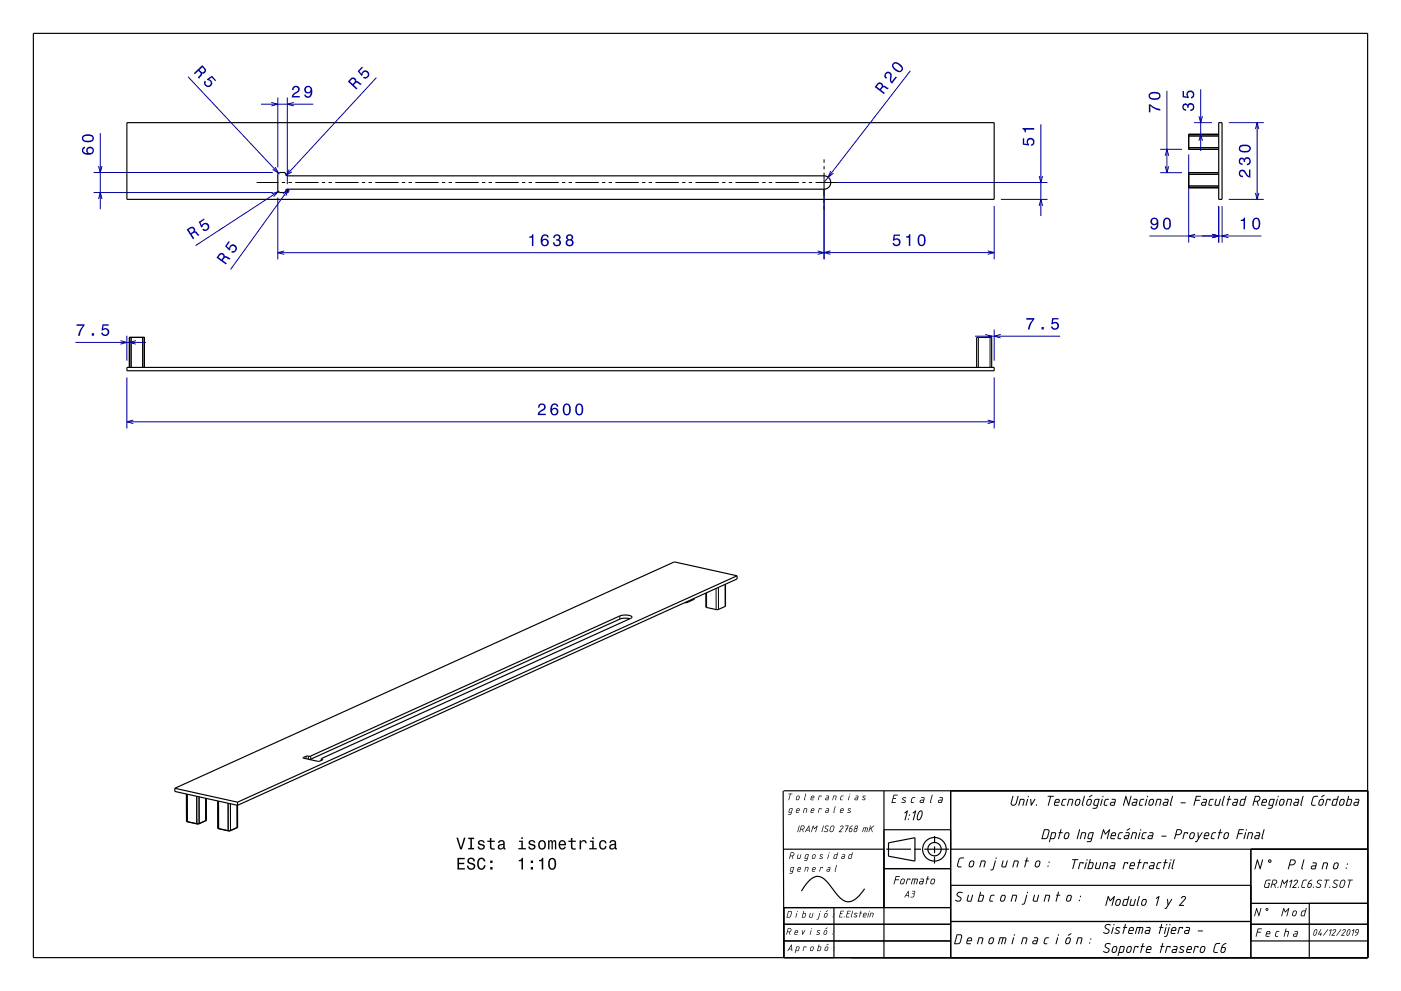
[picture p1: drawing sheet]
<svg xmlns="http://www.w3.org/2000/svg" width="420mm" height="297mm" viewBox="0 0 420 297" stroke-linecap="round" stroke-linejoin="round" font-family="sans-serif">
<g fill="none" stroke="#000" stroke-width=".35">
<path d="M10 10h400v277h-400zM38 36.8h260v23h-260zM365.4 36.8h1v23h-1zM83.4 51.9l.4-.2h1.4l.9 1h160.9a2 2 0 0 1 2 2 2 2 0 0 1-2 2h-160.9l-.4 .2-.3 .7-1.6 .1-.5-.5zM365.4 40.3h-9v4.5h9M365.4 51.8h-9v4.5h9M38 110.1h260v1h-260zM38.8 110.1v-9h4.5v9M292.8 110.1v-9h4.5v9M208.1 179.3l-.1 .3-2 1h-.7M217.5 175.1v6.5l-2.1 1.1h-.7l-3.1-.7v-4.3M221 172.6l-18.8-4.2-149.8 67.8"/>
<path d="M221 172.6v.9l-149.8 67.9M221 172.6l-149.8 67.8M188.8 185.4l-1.6-.1-1.4 .2-93.1 42.1M52.4 236.2v1l18.8 4.2M52.4 236.2l18.8 4.2M55.9 238v8.1l.2 .2 3.3 .6 2.4-1v-6.6M90.9 227.1l1-.5h1.2l93.2-42.2a2.83 2.83 0 0 1 3.1 .6l-93 42.3 .3 .4-.8 .4h-.7zM96.3 227.4v.5M234.8 237.1l.2 49.9v-15h50M234.9 237h175.1M265 237v50M285 237v50"/>
<path d="M65.3 240v8.2l.2 .1 3.3 .7 2.4-1v-6.6M71.2 240.4v1M235 254.5h30M265 248.7h20M265.7 254.5h7.4M274.1 254.5h2M274.3 258.1l-7.9-1.5v-4l7.9-1.5v7M277.1 254.5h7.4M280.2 256.7l-.1 2.1M280.2 253.7v2M280.2 250.6v2.1M285 254.5h125"/>
<path d="M375 254.5v32.5M235 277h50M250 272v15M259.2 266.4a7.1 7.1 0 0 1-4.9 3.9 5 5 0 0 1-3.8-2.8l-.7-.8a9.5 9.5 0 0 0-4-4 4 4 0 0 0-4 2.1l-1.5 2.2M265 260.3h20M285 276.2h90M285 265.3h90M375 277h35M375 270.7h35M392.5 270.7v16.3M235 282h50M375 282h35"/>
<circle cx="280.1" cy="254.5" r="3.5"/>
<circle cx="280.2" cy="254.5" r="2"/>
</g>
<g fill="none" stroke="#0000a0" stroke-width=".3">
<path d="M83.3 29.2v21M86.1 29.2v26M358 36.8h5.4M368.4 36.8h10.5M28.1 57.7h53.7M28.1 51.7h53.7M83.3 59.2v18.5M86.1 56.7a.5 .5 0 0 1 .5 .5 .5 .5 0 0 1-.4 .5 .5 .5 0 0 1-.6-.5M247 56.7v21M249 54.7h65M300 59.8h14M347.8 51.8h6.6"/>
<path d="M347.8 44.8h6.6M356.4 46.3v26.4M368.4 59.8h10.5M298 61.8v15.9M365.4 61.8v10.9M366.4 61.8v10.9M298 98.8v9.3M38 100.6v7.5M38 113.1v15.3M298 113.1v15.3"/>
</g>
<g fill="none" stroke="#000" stroke-width=".3">
<path d="M76.9 54.7h6.6M84.5 54.7h1M86.5 54.7h1M88.5 54.7h7M96.5 54.7h1M98.5 54.7h1M100.5 54.7h7M108.5 54.7h1M110.5 54.7h1M112.5 54.7h7M120.5 54.7h1M122.5 54.7h1"/>
<path d="M124.5 54.7h7M132.5 54.7h1M134.5 54.7h1M136.5 54.7h7M144.5 54.7h1M146.5 54.7h1M148.5 54.7h7M156.5 54.7h1M158.5 54.7h1M160.5 54.7h7M168.5 54.7h1M170.5 54.7h1"/>
<path d="M172.5 54.7h7M180.5 54.7h1M182.5 54.7h1M184.5 54.7h7M192.5 54.7h1M194.5 54.7h1M196.5 54.7h7M204.5 54.7h1M206.5 54.7h1M208.5 54.7h7M216.5 54.7h1M218.5 54.7h1"/>
<path d="M220.5 54.7h7M228.5 54.7h1M230.5 54.7h1M232.5 54.7h7M240.5 54.7h1M242.5 54.7h1M244.5 54.7h6.6M247 47.8v1M247 49.8v1M247 51.8v7M247 59.8v1M356.4 40.8h9"/>
<path d="M356.4 44.3h9M356.4 52.3h9M356.4 55.8h9M247 61.8v1M39.3 101.1v9M42.8 101.1v9M293.3 101.1v9M296.8 101.1v9M208 179.4v.3M211.8 177.7v4.4M214.7 176.4v6.3M215.4 176v6.7"/>
<path d="M217.4 175.1v6.6M185.8 184.6v.9M206 180.3v.3M56.1 238v8.3M59 238.6v8.3M59.7 238.8v8M61.7 239.3v6.6M91 227v.2M91.8 226.7v.7M92.4 226.6v.9M93.1 226.6v.9M96.5 227.5v.3"/>
<path d="M65.5 240.1v8.2M68.4 240.7v8.3M69.1 240.9v8M71.1 241.3v6.7"/>
</g>
<g fill="#000">
<path d="M236.4 237.9h1.2l-.6 .1-.5 1.8 .3-1.8zM238.9 238.6l.5-.2 .3 .3-.1 .8-.3 .3h-.5l-.2-.2zM239 238.7l-.2 .7 .2 .2 .3-.1 .2-.6-.1-.3zM241.5 237.8l.2 .2-.4 1.8-.3-.2zM243.4 238.7l-.1 .3h.6v-.3zM243.3 238.6l.5-.2 .3 .3v.5h-.9v.3l.7 .1v.2l-.9-.2zM245.5 238.5l.8 .1-.1 .2-.1-.2h-.4l-.4 1.2zM247.7 238.5l.8 .1-.2 1.2-.9-.2 .2-.5 .7-.1v-.3zM247.6 239.3v.3h.5l.1-.4zM249.9 238.5l.9 .1-.3 1.2-.2-.1 .2-1.1h-.5l-.3 1.2h-.2zM252.2 238.5h.7l-.7 .3-.2 .7 .5 .1v.2l-.7-.2zM254.6 238.5l.1 .1-.4 1.2zM254.7 238a.13 .13 0 0 1 .2 0 .13 .13 0 0 1-.2 0zM256.5 238.5l.8 .1-.2 1.2h-.7l-.2-.2 .2-.5 .7-.1v-.3zM256.4 239.3v.3h.5l.1-.4zM258.7 238.6h.8l-.7 .2 .6 .5-.3 .5-.7-.1 .8-.2-.6-.5z" fill-rule="evenodd"/>
<path d="M267.9 238.2l1.2 .1-1 .1-.2 .8 .7 .1-.8 .1-.3 1h1v.2l-1.2 .1zM270.6 239.1l.5-.2 .6 .2-1 .2 .8 .7-.3 .6-1-.1 .1-.2 .8 .1 .2-.2-.8-.6zM273.4 239h1l-.9 .4-.2 .9 .6 .1v.3l-.6-.1-.3-.2zM276.2 238.9h.7l.3 .3-.4 1.5-.8-.1-.3-.2 .2-.6 1-.1v-.5h-.7zM276 240v.4h.7l.1-.5zM279.4 238.2l.2 .1-.5 2 .1 .3-.1 .1-.3-.4zM281.7 238.9h.7l.3 .3-.4 1.5-.8-.1-.3-.2 .2-.6 1-.1v-.5l-.7-.1zM281.5 240v.4h.7l.1-.5z" fill-rule="evenodd"/>
<path d="M136.8 251.1l1.2 3.5h.5l1.1-3.5h-.5l-.9 2.9-.9-2.9zM140.4 251.1v.4h.6v2.6h-.6v.5h1.7v-.5h-.6v-2.6h.6v-.4zM143.5 252l-.2 .2a.96 .96 0 0 0 1.2 1.2l.3 .2a.6 .6 0 0 1-.5 .7 .6 .6 0 0 1-.7-.6h-.4a1.03 1.03 0 0 0 1.3 1 1.03 1.03 0 0 0 .7-1.5l-1.4-.4a.54 .54 0 0 1 .4-.7 .54 .54 0 0 1 .7 .5h.4a1.09 1.09 0 0 0-1.8-.6zM146.9 251.1v.8h-.8v.4h.8v1.8a1.05 1.05 0 0 0 1.4 .5v-.4a.68 .68 0 0 1-1-.3v-1.6h1v-.4h-1v-.8zM149.6 252l-.3 .6h.4a.55 .55 0 0 1 .7-.5 .55 .55 0 0 1 .4 .8h-.2a.91 .91 0 0 0-1.3 .6 .91 .91 0 0 0 .7 1.1l.9-.4 .1 .3 .6 .1v-.4h-.3v-1.6a1.02 1.02 0 0 0-.7-.8 1.02 1.02 0 0 0-1 .2zM149.8 253.5l1.1-.3a.77 .77 0 0 1-.2 .9 .77 .77 0 0 1-.9 0zM155.6 251.9v.4h.7v1.9h-.9v.4h2.3v-.4h-1v-2.3zM156.3 250.9v.5h.4v-.5zM158.7 252l-.2 .2a.96 .96 0 0 0 1.2 1.2l.3 .2a.6 .6 0 0 1-.5 .7 .6 .6 0 0 1-.7-.6h-.4a1.03 1.03 0 0 0 1.3 1 1.03 1.03 0 0 0 .6-1.5l-1.3-.4a.54 .54 0 0 1 .4-.7 .54 .54 0 0 1 .6 .5h.5a1.09 1.09 0 0 0-1.8-.6zM161.6 252.1a1.45 1.45 0 0 0-.2 1.7 1.45 1.45 0 0 0 1.6 .8 1.45 1.45 0 0 0 .7-1.8 1.45 1.45 0 0 0-1.7-.9zM162 252.4a.67 .67 0 0 1 .7-.2 .67 .67 0 0 1 .5 .5 .93 .93 0 0 1 0 1.1 .93 .93 0 0 1-1 .4 1.36 1.36 0 0 1-.2-1.8zM164.3 251.8v2.8h.4v-1.9l.2-.5h.3l.1 .2v2.2h.4v-2.1l.4-.4 .3 .6v1.9h.4v-1.9a.69 .69 0 0 0-.6-.9l-.5 .3-.5-.3-.5 .3v-.3zM167.8 252.1a1.45 1.45 0 0 0-.3 1.7 1.45 1.45 0 0 0 1.4 .8l.7-.8h-.4l-.6 .5a.76 .76 0 0 1-.7-1h1.8a1.17 1.17 0 0 0-.5-1.3 1.17 1.17 0 0 0-1.4 .1zM168.1 252.4l.2-.2a.67 .67 0 0 1 .7 .1 .67 .67 0 0 1 .2 .7h-1.3zM171.2 251.1v.8h-.8v.4h.8v1.8a1.05 1.05 0 0 0 1.4 .5v-.4a.68 .68 0 0 1-1-.3v-1.6h1v-.4h-1v-.8zM173.8 251.8v2.8h.4v-1.6a.67 .67 0 0 1 .4-.8 .67 .67 0 0 1 .8 .3v.2h.5a.89 .89 0 0 0-.7-.9 .89 .89 0 0 0-1 .5v-.5zM176.8 251.9v.4h.7v1.9h-.9v.4h2.3v-.4h-.9v-2.3zM177.5 250.9v.5h.5v-.5zM179.9 252.1a1.45 1.45 0 0 0-.2 1.7 1.45 1.45 0 0 0 1.5 .8l.5-.6 .1-.4h-.4l-.4 .6a1.02 1.02 0 0 1-1-1 1.02 1.02 0 0 1 1-1l.4 .5h.4a1.09 1.09 0 0 0-.7-.9 1.09 1.09 0 0 0-1.2 .3zM183 252l-.3 .6h.4a.55 .55 0 0 1 .7-.5 .55 .55 0 0 1 .4 .8h-.2a.91 .91 0 0 0-1.3 .6 .91 .91 0 0 0 .7 1.1l.9-.4 .1 .3 .6 .1v-.4h-.3v-1.6a1.02 1.02 0 0 0-1.7-.6zM183.2 253.5l1.1-.3a.77 .77 0 0 1-.2 .9 .77 .77 0 0 1-.9 0z" fill-rule="evenodd"/>
<path d="M236.7 242.4l1-.1-.5 1.8-.9 .1v-.2h.7l.1-.4-.7-.2zM236.8 242.5l-.2 .8 .6 .1 .2-1zM239 242.5l-.1 .3h.6v-.3zM238.9 242.4l.5-.2 .3 .2v.6h-.9v.2l.7 .2v.2l-.9-.1zM241.1 242.3l.9 .1-.3 1.2v-1.2h-.5l-.3 1.2h-.2zM243.4 242.5l-.1 .3h.6v-.3zM243.3 242.4l.5-.2 .3 .3v.5h-.9v.3l.7 .1v.2l-.9-.1zM245.5 242.3l.8 .1-.1 .2-.1-.2h-.4l-.4 1.2zM247.7 242.3l.8 .1-.2 1.2-.9-.2 .2-.5 .7-.1v-.3zM247.6 243.1v.3h.5l.1-.4zM250.3 241.7h.2l-.4 1.9-.3-.2zM252.3 242.5l-.2 .3h.6v-.3zM252.1 242.4l.5-.2 .3 .2v.6h-.9v.3l.7 .1v.2l-.9-.1zM254.3 242.4l.3-.2 .6 .2-.8 .2 .6 .5-.2 .5-.8-.1 .8-.2-.6-.5z" fill-rule="evenodd"/>
<path d="M237.1 255.5l.7-.1 .3 .4-.1 .5-.4 .3 .1 .8-.3-.8h-.4l-.2 .8h-.2zM237.2 255.6l-.2 .8h.7l.2-.6zM239.2 256.1h.2l-.1 1.1h.4l.3-1.1h.2l-.4 1.3-.9-.2zM241.5 256.1h1l-.5 1.7-.9 .2v-.2h.7l.1-.4-.7-.2zM241.6 256.3l-.2 .8 .6 .1 .2-1zM243.7 256.2l.6-.2 .2 .3-.1 .8-.4 .3-.6-.2zM243.8 256.3l-.2 .7 .2 .2 .4-.1 .1-.7-.2-.2zM245.9 256.1l.9 .1-.8 .2 .6 .5-.2 .5-.8-.1 .8-.2-.6-.5zM248.4 256.1h.1l-.4 1.3zM248.5 255.6a.13 .13 0 0 1 .2 0 .13 .13 0 0 1-.2 0zM250.1 256.2l.8-.2 .2-.5h.2l-.6 1.9-.8-.2zM250.3 256.3l-.2 .9h.5l.3-1zM252.5 256.1l.6-.1 .3 .2-.3 1.2-.9-.2 .2-.5 .7-.1v-.3zM252.5 256.9l-.1 .3h.5l.1-.4zM254.5 256.2l.9-.2 .1-.5h.2l-.6 1.9-.8-.2zM254.7 256.3l-.2 .8 .5 .1 .3-1z" fill-rule="evenodd"/>
<path d="M237.1 260l1-.1-.5 1.8-.9 .1v-.2h.7l.1-.4-.7-.2zM237.2 260.1l-.2 .8 .6 .1 .2-1zM239.4 260.1l-.1 .3h.6v-.3zM239.3 260l.5-.2 .3 .3v.5h-.9v.3l.7 .1v.2h-.7l-.2-.2zM241.5 259.8l.9 .2-.3 1.2v-1.2h-.5l-.3 1.2h-.2zM243.8 260.1l-.1 .3h.6v-.3zM243.7 260l.5-.2 .3 .2v.6h-.9v.3l.7 .1v.2l-.9-.2zM245.9 259.9h.8l-.1 .3-.5-.2-.4 1.2zM248.1 259.9l.8 .1-.2 1.2h-.7l-.2-.2 .2-.5 .7-.1v-.3zM248 260.7v.3h.5l.1-.4zM250.7 259.3h.2l-.4 1.9-.3-.2z" fill-rule="evenodd"/>
<path d="M239.6 247.4l.1 .1-.6 1.9zM240.2 247.4h.7l.3 .4-.1 .5-.4 .3 .1 .8-.3-.8h-.4l-.3 .8-.1-.1zM240.3 247.6l-.2 .8 .7-.1 .2-.6zM242.4 247.8l-.5 .9h.6zM242.4 247.4l.2 .1 .1 1.9-.1-.1-.1-.4h-.7l-.4 .5zM243.7 247.4l.5 .8 .9-.8-.5 2-.2-.1 .4-1.4-.7 .6-.3-.7-.4 1.5h-.2zM246.8 247.4l.2 .1-.6 1.9zM247.5 247.6l.4-.2 .6 .2h-.7l-.3 .2v.3l.8 .6-.2 .5-.4 .2-.7-.3 .7 .1 .3-.3v-.3l-.7-.4zM249.3 247.7l-.4 1.2 .3 .3 .5-.3 .3-1-.2-.3zM249.1 247.6l.7-.2 .4 .5-.3 1.1-.7 .4-.5-.5zM252 247.6l.6-.2 .3 .3-.1 .4-1 1.1 .7 .2h-1l1.2-1.5-.3-.3-.5 .3zM253.4 247.4l1 .1-.4 .8 .2 .2h-.3l-.5 .9 .3-.9-.1-.1 .2-.1 .4-.7h-.7zM254.8 248.4l-.1 .6 .4 .2 .3-.7zM254.9 247.7l.8-.3-.8 .7 .5 .2 .2 .3-.3 .6-.5 .2-.3-.5zM256.4 247.5l.6-.1 .2 .4-.3 .5v.8l-.6 .3-.4-.4zM256.3 248.5l-.2 .6 .4 .1 .3-.7zM256.4 247.9a.33 .33 0 0 0 .6 0 .33 .33 0 0 0-.6 0zM258.8 248l1.3 .1-.2 1.3-.2-.1 .2-1.1h-.3l-.4 1.2 .2-1.2h-.4l-.3 1.1h-.2zM260.9 247.4l.1 .1-.2 .8 1.3-.9-.8 .8 .3 1.2-.5-1-.4 .3-.2 .7-.1-.1z" fill-rule="evenodd"/>
<path d="M271.1 243.5l1.1-.6-.9 3-.1-.2 .6-2.3-.5 .4zM272.1 245.5a.2 .2 0 0 1 .4 0 .2 .2 0 0 1-.4 0zM272.5 244.3a.2 .2 0 0 1 .4 0 .2 .2 0 0 1-.4 0zM273.6 243.5l1-.6-.8 3-.2-.2 .7-2.3-.5 .4zM275.8 243.3l-.7 1.6a.45 .45 0 0 0 .3 .7 .45 .45 0 0 0 .5-.6l.4-1.1a.38 .38 0 0 0 0-.5 .38 .38 0 0 0-.5-.1zM275.5 243.1a.69 .69 0 0 1 1-.1 .69 .69 0 0 1 .1 1 1.52 1.52 0 0 1-1.5 1.8 2.44 2.44 0 0 1 .4-2.7z" fill-rule="evenodd"/>
<path d="M287.6 257.2l.5-.2 .9 .1-.1 .2h-.9l-.4 .4-.4 1.7 .2 .3h.8v.3l-.9-.1-.4-.4zM290.8 258.1l.8-.2 .5 .3-.2 1.2-.5 .5-.6 .1-.4-.4zM291 258.3l-.3 1a.48 .48 0 0 0 .5 .4 .48 .48 0 0 0 .4-.5l.2-.7a.42 .42 0 0 0-.3-.4 .42 .42 0 0 0-.5 .2zM294.1 257.9h1l.4 .2-.4 1.9-.3-.2 .4-1.4-.2-.2h-.7l-.4 1.7h-.3zM298.3 257.9l.3 .1-.7 2.4-.4 .4-.5 .1-.1-.3 .7-.3zM298.5 257.2a.19 .19 0 0 1 .3 0 .19 .19 0 0 1-.3 0zM300.6 257.9l.3 .1-.4 1.4 .2 .3h.7l.4-1.7 .3-.1-.6 2-.9 .1-.4-.3zM304 257.9h1l.4 .2-.4 1.9-.3-.2 .4-1.4-.2-.2h-.7l-.4 1.7h-.3zM307.8 257l.3 .1-.2 .8 .6 .1-.7 .2-.6 1.8-.2-.2 .5-1.6-.3-.2 .4-.1zM310.6 258.1l.8-.2 .5 .4-.2 1.1-.5 .5h-.7l-.3-.3zM310.8 258.3l-.3 1a.48 .48 0 0 0 .5 .4 .48 .48 0 0 0 .4-.5l.2-.7a.42 .42 0 0 0-.3-.4 .42 .42 0 0 0-.5 .2zM314 259.6a.2 .2 0 0 1 .4 0 .2 .2 0 0 1-.4 0zM314.3 258.4a.2 .2 0 0 1 .4 0 .2 .2 0 0 1-.4 0z" fill-rule="evenodd"/>
<path d="M303.6 238.5l.2 .2-.5 2.1 .4 .4 .8-.4 .6-2.2h.3l-.7 2.3-.9 .6-.6-.2-.2-.5zM305.8 239.4h1l.3 .3-.4 1.8-.2-.2 .4-1.4-.3-.2h-.6l-.5 1.7h-.2zM308 239.4l.2 .2-.6 1.9zM308.1 238.8a.2 .2 0 0 1 .4 0 .2 .2 0 0 1-.4 0zM308.9 239.5h.3l.1 1.4 .8-1.5 .3 .1-1.2 2-.2-.1zM310.6 241.3a.19 .19 0 0 1 .3 0 .19 .19 0 0 1-.3 0zM314.1 238.5l1.8 .2-.8 .1-.8 2.7-.2-.2 .7-2.5h-.7zM316.6 239.9l-.2 .4h.9l.1-.3a.43 .43 0 0 0-.3-.3 .43 .43 0 0 0-.5 .2zM316.4 239.7l.8-.3 .5 .4-.1 .8h-1.3v.3l.1 .3h.9v.3h-1l-.3-.3zM318.6 239.6l1.1-.1v.2h-.8l-.2 .3-.3 1.1 .8 .1-.1 .3h-.7l-.3-.3zM320.4 239.4h1l.3 .3-.4 1.8-.2-.2 .4-1.4-.3-.2h-.6l-.4 1.7h-.3zM322.6 239.7l.8-.3 .5 .4-.2 1.1-.5 .6h-.7l-.3-.4zM322.8 239.9l-.3 1a.48 .48 0 0 0 .5 .3 .48 .48 0 0 0 .4-.5l.2-.7a.42 .42 0 0 0-.3-.4 .42 .42 0 0 0-.5 .3zM325 238.6l.2 .1-.6 2.4 .2 .3-.2 .1-.3-.4zM326 239.7l.8-.3 .5 .4-.2 1.1-.5 .6h-.6l-.4-.4zM326.2 239.9l-.3 1a.48 .48 0 0 0 .5 .3 .48 .48 0 0 0 .5-.5l.1-.7a.42 .42 0 0 0-.3-.4 .42 .42 0 0 0-.5 .3zM326.5 238.7l1-.4-.8 .6zM328.2 239.6l1.3-.2 .2 .2-.8 2.5-.4 .3h-.9v-.3l1-.1 .2-.5h-.7l-.3-.3zM328.4 239.8l-.3 1.3 .8 .1 .4-1.5zM330.3 239.4l.3 .2-.7 1.9zM330.5 238.8a.2 .2 0 0 1 .4 0 .2 .2 0 0 1-.4 0zM331.3 239.6l1.1-.1v.2h-.8l-.2 .3-.2 1.1 .7 .1v.3h-.8l-.2-.3zM333.3 239.4h.9l.3 .3-.4 1.8h-1l-.4-.3 .3-.8 1.1-.1 .1-.5-.9-.1zM333.1 240.7v.5h.8l.1-.6zM337.4 238.5l.3 .1 .6 2.2 .6-2.2h.3l-.8 2.9-.2-.1-.7-2.2-.6 2.2h-.3zM339.8 239.4h.9l.3 .3-.4 1.8h-1l-.3-.3 .2-.8 1.1-.1 .1-.5-.9-.1zM339.7 240.7l-.1 .5h.8l.2-.6zM341.9 239.6l1.1-.1-.1 .2h-.7l-.2 .3-.3 1.1 .8 .1v.3h-.8l-.3-.3zM343.7 239.4l.2 .2-.6 1.9zM343.9 238.8a.19 .19 0 0 1 .3 0 .19 .19 0 0 1-.3 0zM344.7 239.6l.8-.2 .5 .4-.3 1.1-.5 .6h-.6l-.3-.4zM344.9 239.9l-.4 1a.48 .48 0 0 0 .6 .3 .48 .48 0 0 0 .4-.5l.2-.7a.42 .42 0 0 0-.4-.4 .42 .42 0 0 0-.4 .3zM346.8 239.4h1l.3 .3-.4 1.8-.2-.2 .4-1.4-.3-.2h-.6l-.4 1.7h-.3zM349.1 239.4h.9l.3 .3-.4 1.8h-1l-.3-.3 .2-.8 1.2-.1v-.5l-.8-.1zM349 240.7l-.1 .5h.8l.2-.6zM351.4 238.5l.2 .2-.6 2.4 .2 .3-.2 .1-.3-.4zM354 240.5l1.3-.1 .2 .2-1.4 .1zM358.6 238.5l1.4 .2-1.2 .1-.3 .9h1.1l.1 .2-1.3 .1-.5 1.5-.1-.2zM360.6 239.4h.9l.3 .3-.4 1.8h-1l-.3-.3 .2-.8 1.2-.1v-.5l-.8-.1zM360.5 240.7l-.1 .5h.8l.2-.6zM362.7 239.6l1.1-.1v.2h-.8l-.2 .3-.3 1.1 .8 .1v.3h-.7l-.3-.3zM364.5 239.4l.3 .1-.4 1.5 .2 .2h.7l.4-1.7h.3l-.6 2h-1l-.3-.3zM366.9 238.5l.3 .2-.7 2.4 .3 .3-.2 .1-.4-.4zM368.5 238.5l.2 .1-.2 .8h.5l.1 .2-.6 .1-.7 1.8 .3-1.8-.2-.2 .3-.1zM369.9 239.4h.9l.4 .3-.5 1.8h-1l-.3-.3 .2-.8 1.2-.1v-.5l-.8-.1zM369.8 240.7l-.1 .5h.8l.2-.6zM372 239.6l1.2-.2 .2-.8h.3l-.8 2.9h-1l-.3-.3zM372.2 239.8l-.3 1.3 .8 .1 .4-1.5zM376.3 238.5h1.1l.4 .5-.1 .8-.6 .4 .2 1.3-.3-.1-.2-1.1h-.7l-.3 1.1h-.3zM376.5 238.8l-.4 1.2 1.1-.1 .3-.4v-.5zM378.7 239.9l-.2 .4h1v-.3a.43 .43 0 0 0-.3-.3 .43 .43 0 0 0-.5 .2zM378.5 239.7l.8-.3 .5 .3-.1 .9h-1.2l-.1 .3 .1 .3h.9v.3h-1l-.3-.3zM380.7 239.6l.5-.2 1 .1-.8 2.6-.4 .3h-.9v-.3l1-.1 .2-.5h-.8l-.2-.3zM380.9 239.8l-.3 1.3 .8 .1 .4-1.5zM382.8 239.4l.3 .2-.7 1.9zM383 238.8a.2 .2 0 0 1 .4 0 .2 .2 0 0 1-.4 0zM383.8 239.7l.8-.3 .5 .4-.2 1.1-.5 .6h-.7l-.3-.4zM384 239.9l-.3 1a.48 .48 0 0 0 .5 .3 .48 .48 0 0 0 .4-.5l.2-.7a.42 .42 0 0 0-.3-.4 .42 .42 0 0 0-.5 .3zM385.9 239.4h1l.4 .3-.4 1.8-.2-.2 .3-1.4-.2-.2h-.6l-.5 1.7h-.3zM388.3 239.4h.9l.3 .3-.5 1.8h-.9l-.4-.3 .3-.8 1.1-.1 .1-.5-.9-.1zM388.1 240.7v.5h.8l.1-.6zM390.5 238.5l.3 .2-.7 2.4 .3 .3-.2 .1-.4-.4zM393.7 238.8l.6-.3 .8 .1-1 .2-.3 .4-.5 1.7 .2 .3h.9l-.1 .3h-.9l-.4-.5zM395.6 239.7l.8-.3 .5 .4-.2 1.1-.5 .6h-.7l-.3-.4zM395.8 239.9l-.3 1a.48 .48 0 0 0 .5 .3 .48 .48 0 0 0 .4-.5l.2-.7a.42 .42 0 0 0-.3-.4 .42 .42 0 0 0-.5 .3zM396.1 238.7l1-.4-.9 .6zM397.7 239.4l1.2 .2-.2 .4-.1-.3h-.6l-.7 1.8zM399.7 239.6l1.2-.2 .2-.8h.2l-.7 2.9h-1.1l-.3-.3zM399.9 239.8l-.4 1.3 .9 .1 .4-1.5zM401.8 239.7l.8-.3 .5 .4-.2 1.1-.5 .6h-.6l-.4-.4zM402 239.9l-.3 1a.48 .48 0 0 0 .5 .3 .48 .48 0 0 0 .5-.5l.1-.7a.42 .42 0 0 0-.3-.4 .42 .42 0 0 0-.5 .3zM404.2 238.5l.3 .1-.2 .8h.8l.3 .6-.5 1.3-1.3 .2zM404.2 239.7l-.4 1.5 .9-.1 .3-1.1-.1-.3zM406.3 239.4h.9l.3 .3-.4 1.8h-1l-.3-.3 .2-.8 1.1-.1 .1-.5-.9-.1zM406.2 240.7l-.1 .5h.8l.2-.6z" fill-rule="evenodd"/>
<path d="M313 248.6l1.2-.1 .4 .7-.6 2-.5 .3h-1.2zM313.2 248.8l-.6 2.4h.9l.4-.4 .4-1.8-.2-.2zM315.2 249.4h1.1l.3 .6-.4 1.2-.3 .3h-.9l-.4 .9-.1-.2zM315.5 249.7l-.5 1.5h.8l.3-.3 .2-1.1zM318 248.5l.2 .1-.2 .8h.5l.1 .2-.7 .1-.6 1.8-.1-.2 .4-1.6-.2-.2 .3-.1zM319.3 249.7l.8-.3 .5 .4-.3 1.2-.4 .5h-.6l-.4-.4zM319.5 249.9l-.3 1a.48 .48 0 0 0 .5 .3 .48 .48 0 0 0 .4-.4l.2-.8a.42 .42 0 0 0-.3-.4 .42 .42 0 0 0-.5 .3zM323.5 248.6l.3 .1-.9 2.8-.1-.2zM324.2 249.4h1l.4 .3-.4 1.8-.2-.2 .3-1.4-.2-.2h-.6l-.5 1.7h-.3zM326.5 249.6l1.3-.2 .1 .2-.7 2.5-.5 .3h-.8v-.3l1-.1 .2-.5h-.8l-.3-.3zM326.7 249.8l-.4 1.3 .9 .1 .4-1.5zM330.7 248.5l.2 .1 .5 1.1 1.2-1.2 .2 .1-.8 2.9-.2-.2 .6-2.1-1 1-.6-1.1-.6 2.3h-.3zM333.5 249.9l-.2 .4h.9l.1-.3a.42 .42 0 0 0-.3-.4 .42 .42 0 0 0-.5 .3zM333.3 249.7l.7-.3 .5 .3v.9h-1.3l-.1 .3 .2 .3h.9v.3h-1l-.3-.3zM335.5 249.6l.3-.2 .8 .1-1 .5-.3 1.1 .8 .1-.1 .3h-.7l-.3-.3zM337.8 248.7l1-.4-.9 .6zM337.4 249.5l.9-.1 .4 .3-.5 1.8h-1l-.3-.3 .3-.8 1.1-.1v-.6h-.8zM337.3 250.7l-.1 .5h.8l.2-.6zM339.5 249.4h1l.3 .3-.4 1.8-.2-.2 .4-1.4-.3-.2h-.6l-.5 1.7h-.3zM341.6 249.4l.3 .2-.7 1.9-.1-.2zM341.8 248.8a.2 .2 0 0 1 .4 0 .2 .2 0 0 1-.4 0zM342.6 249.6l.4-.2 .8 .1-1.1 .5-.2 1.1 .7 .1v.3h-.7l-.3-.3zM344.6 249.4h.9l.3 .3-.5 1.8h-.9l-.4-.3 .3-.8 1.1-.1 .1-.5-.9-.1zM344.5 250.7l-.1 .5h.8l.1-.6zM348.2 250.5h1.4l.1 .1-1.4 .2zM352.8 248.6h1.2l.4 .7-.6 .8-1.2 .2-.5 1.2-.1-.2zM353 248.8l-.3 1.2 1-.1 .3-.5v-.4zM355 249.5l1-.1 .2 .2-.2 .4-.2-.3h-.6l-.6 1.8-.1-.2zM356.9 249.7l.8-.3 .5 .4-.3 1.2-.4 .5h-.6l-.4-.4zM357.1 249.9l-.3 1a.48 .48 0 0 0 .5 .3 .48 .48 0 0 0 .4-.4l.2-.8a.42 .42 0 0 0-.3-.4 .42 .42 0 0 0-.5 .3zM359 249.4l.3 .1 .1 1.4 .9-1.5 .2 .2-1.6 2.7-.5 .1-.1-.3h.3l.5-.8zM361.5 249.9l-.2 .4h.9l.1-.3a.42 .42 0 0 0-.4-.4 .42 .42 0 0 0-.4 .3zM361.2 249.7l.8-.3 .5 .3-.1 .9h-1.2l-.1 .3 .1 .3h1v.3h-1l-.4-.3zM363.4 249.6l.4-.2 .8 .1-1.1 .5-.2 1.1 .7 .1v.3h-.7l-.3-.3zM365.8 248.5l.3 .1-.2 .8 .5 .2-.6 .1-.6 1.8-.2-.2 .5-1.6-.3-.2 .3-.1zM367.1 249.7l.9-.3 .4 .4-.2 1.1-.5 .6h-.6l-.4-.4zM367.4 249.9l-.4 1a.48 .48 0 0 0 .6 .3 .48 .48 0 0 0 .4-.4l.2-.8a.42 .42 0 0 0-.4-.4 .42 .42 0 0 0-.4 .3zM371.4 248.6l1.4-.1 .1 .2-1.3 .1-.2 .9h1.1l.1 .2-1.3 .1-.6 1.5-.1-.2zM373.3 249.4l.3 .2-.7 1.9-.1-.2zM373.5 248.8a.2 .2 0 0 1 .4 0 .2 .2 0 0 1-.4 0zM374.3 249.4h.9l.4 .3-.4 1.8-.2-.2 .3-1.4-.2-.2h-.6l-.5 1.7h-.3zM376.6 249.4h.9l.3 .3-.5 1.8h-.9l-.4-.3 .3-.8 1.1-.1 .1-.5-.9-.1zM376.4 250.7v.5h.8l.1-.6zM378.8 248.5l.3 .2-.6 2.4 .2 .3-.3 .1-.3-.4z" fill-rule="evenodd"/>
<path d="M321.4 257.5l1.9 .1-.9 .2-.8 2.7-.1-.2 .6-2.5h-.6zM323.7 258.4h1l.2 .2-.2 .4-.2-.3h-.6l-.6 1.8-.1-.2zM325.5 258.4l.3 .2-.6 1.9-.2-.2zM325.7 257.7a.2 .2 0 0 1 .4 0 .2 .2 0 0 1-.4 0zM326.7 257.5l.3 .1-.2 .8h.8l.3 .5-.5 1.4-1.3 .2-.1-.2zM326.7 258.7l-.4 1.5 .9-.1 .4-1.1-.1-.3zM328.7 258.4l.2 .1-.4 1.5 .2 .2h.7l.5-1.7h.2l-.5 2h-1l-.3-.3zM330.9 258.4h.9l.4 .2-.4 1.9-.2-.2 .3-1.4-.2-.2h-.6l-.5 1.7h-.3zM333.2 258.4h.9l.3 .3-.5 1.8h-.9l-.4-.3 .3-.8 1.1-.1 .1-.5-.9-.1zM333 259.7v.5h.8l.1-.6zM337.1 258.4l1.1 .1-.2 .5-.1-.3h-.6l-.6 1.8-.2-.2zM339.2 258.8l-.2 .5h.9l.1-.3a.42 .42 0 0 0-.4-.4 .42 .42 0 0 0-.4 .2zM339 258.6l.7-.2 .5 .3-.1 .9h-1.2l-.1 .3 .1 .3h1v.3h-1l-.4-.3zM341.6 257.5l.3 .1-.2 .8 .6 .2-.7 .1-.6 1.8-.1-.2 .4-1.6-.3-.2 .4-.1zM343 258.4l1.1 .2-.2 .4-.1-.3h-.6l-.6 1.8-.2-.2zM345 258.4h.9l.3 .3-.5 1.8h-.9l-.4-.3 .3-.8 1.1-.1 .1-.5-.9-.1zM344.8 259.7v.4l.8 .1 .1-.6zM347 258.6l.4-.2 .8 .1-1.1 .5-.2 1.1 .7 .1v.3h-.7l-.3-.3zM349.4 257.5l.3 .1-.2 .8h.5v.2l-.6 .1-.6 1.8-.2-.2 .5-1.6-.3-.2 .4-.1zM350.7 258.4l.3 .2-.7 1.9-.1-.2zM350.9 257.7a.2 .2 0 0 1 .4 0 .2 .2 0 0 1-.4 0zM351.9 257.5l.2 .2-.6 2.4 .2 .3-.2 .1-.3-.4z" fill-rule="evenodd"/>
<path d="M376.8 257.6h.3l.7 2.3 .6-2.3h.2l-.8 2.9h-.2l-.6-2.3-.6 2.3h-.3zM380.1 258.1a.55 .55 0 0 1 1.1 0 .55 .55 0 0 1-1.1 0zM380.4 258.1a.25 .25 0 0 0 .5 0 .25 .25 0 0 0-.5 0zM386.8 257.6h1.2l.5 .8-.7 .8-1.1 .2-.5 1.1zM387.1 257.8l-.4 1.3 1.1-.2 .3-.4v-.4zM390.8 257.6l.2 .1-.6 2.4 .2 .4h-.2l-.3-.3zM393.5 258.5h.9l.3 .2-.4 1.8h-1l-.3-.2 .2-.8 1.2-.1v-.6l-.8-.1zM393.4 259.8v.4l.7 .1 .2-.6zM396.7 258.5h1l.4 .2-.4 1.8-.3-.1 .4-1.5-.2-.2h-.6l-.5 1.8-.3-.1zM400.1 258.7l.8-.2 .4 .4-.2 1.2-.5 .4h-.6l-.4-.4zM400.2 258.9l-.3 1a.48 .48 0 0 0 .5 .4 .48 .48 0 0 0 .5-.5l.1-.7a.42 .42 0 0 0-.3-.4 .42 .42 0 0 0-.5 .2zM403.4 260.2a.2 .2 0 0 1 .4 0 .2 .2 0 0 1-.4 0zM403.8 259a.2 .2 0 0 1 .4 0 .2 .2 0 0 1-.4 0z" fill-rule="evenodd"/>
<path d="M137.1 257.1v3.5h2.3v-.4h-1.8v-1.2h1.6v-.4h-1.6v-1.1h1.7v-.4zM140.4 257.3a1.09 1.09 0 0 0-.2 1.3 1.09 1.09 0 0 0 1.3 .5 .64 .64 0 0 1 .4 .9 .64 .64 0 0 1-1 .2l-.5-.7h-.4a1.21 1.21 0 0 0 1.5 1.2 1.21 1.21 0 0 0 .7-1.8l-1.2-.4a.62 .62 0 0 1-.1-1.1 .62 .62 0 0 1 1 .4v.3h.5a1.19 1.19 0 0 0-.7-1 1.19 1.19 0 0 0-1.3 .2zM143.4 257.5a2.03 2.03 0 0 0 .9 3.2 1.32 1.32 0 0 0 1.3-1.4h-.5a.82 .82 0 0 1-1.1 .9 1.83 1.83 0 0 1 .3-2.8l.5 .2 .2 .6h.5a1.19 1.19 0 0 0-.8-1.1 1.19 1.19 0 0 0-1.3 .4zM147 259.9v.7h.7v-.7zM147 257.9v.7h.7v-.7z" fill-rule="evenodd"/>
<path d="M155.5 257.8v.3h.8v2.5h.5v-3.5h-.4a.77 .77 0 0 1-.9 .7zM159.1 259.9v.7h.7v-.7zM159.1 257.9v.7h.7v-.7zM161.6 257.8v.3h.8v2.5h.5v-3.5h-.4a.77 .77 0 0 1-.9 .7zM164.6 257.5a2.02 2.02 0 0 0 .9 3.2 2.03 2.03 0 0 0 .9-3.2 1.11 1.11 0 0 0-1.8 0zM165.2 257.6h.7a2.38 2.38 0 0 1 0 2.6h-.7a2.37 2.37 0 0 1 0-2.6z" fill-rule="evenodd"/>
<path d="M236.3 273.1l.8-.1 .3 .5-.4 1.3-1.2 .2zM236.4 273.2l-.4 1.6 .8-.1 .4-1.2-.1-.3zM238.8 273.6l.2 .1-.5 1.3zM238.9 273.2a.15 .15 0 0 1 .3 0 .15 .15 0 0 1-.3 0zM240.9 273l.1 .1-.1 .5 .6 .1 .1 .3-.3 .9-.9 .1zM240.9 273.8l-.3 1 .7-.2 .1-.7zM242.8 273.6l.2 .1-.2 1 .1 .1h.4l.4-1.1h.1l-.3 1.3-.9-.2zM245.7 273.6l.2 .1-.5 1.7-.6 .2 .4-.3zM245.8 273.2a.15 .15 0 0 1 .3 0 .15 .15 0 0 1-.3 0zM247.3 273.8l.5-.2 .3 .3-.1 .7-.3 .4h-.5l-.2-.3zM247.4 273.9l-.2 .8 .2 .1 .3-.1 .2-.7-.1-.2zM247.6 273.1l.6-.2-.5 .4zM249.6 274.8a.15 .15 0 0 1 .3 0 .15 .15 0 0 1-.3 0zM249.8 274a.15 .15 0 0 1 .3 0 .15 .15 0 0 1-.3 0z" fill-rule="evenodd"/>
<path d="M236.2 278.2h.8l.3 .3-.1 .5-.5 .3 .2 .9-.3-.8h-.5l-.2 .7h-.2zM236.4 278.4l-.3 .8 .8-.1 .2-.6zM238.6 279.1l-.2 .3h.6v-.4zM238.4 278.9l.6-.1 .3 .2-.1 .6h-.8l-.1 .2 .1 .2h.6v.2l-.9-.2zM240.4 278.8h.2l.1 .9 .5-.9h.2l-.8 1.4zM243.1 278.8l.2 .1-.5 1.3zM243.2 278.3a.15 .15 0 0 1 .3 0 .15 .15 0 0 1-.3 0zM245 278.9l.4-.1 .5 .1-.8 .2 .7 .6-.3 .4-.8-.1 .9-.2-.7-.5zM247.2 278.9l.5-.1 .3 .2-.1 .8-.4 .3-.6-.2zM247.3 279.1l-.2 .7 .2 .2 .3-.2 .2-.6-.1-.2zM247.5 278.3l.6-.3-.5 .5zM249.5 279.9a.13 .13 0 0 1 .2 0 .13 .13 0 0 1-.2 0zM249.7 279.1a.15 .15 0 0 1 .3 0 .15 .15 0 0 1-.3 0z" fill-rule="evenodd"/>
<path d="M252 273h1l-.8 .1-.2 .6 .6 .2h-.6l-.2 .8h.7v.2h-.9zM253 274.8a.13 .13 0 0 1 .2 0 .13 .13 0 0 1-.2 0zM254.1 273h1l-.8 .1-.2 .6 .6 .2h-.7l-.2 .8 .8 .2h-.9zM255.6 273l.1 .1-.4 1.8-.2-.2zM256.2 273.7h.9l-.8 .2 .7 .5-.3 .5-.8-.1 .9-.2-.6-.5zM258 273h.2l-.1 .5 .4 .2h-.5l-.4 1.2 .2-1.2-.2-.1 .3-.1zM259.1 273.9l-.1 .2h.6l-.1-.3zM258.9 273.7l.5-.2 .4 .2-.1 .6h-.8l-.1 .3 .8 .2-.1 .1-.8-.1zM260.4 273.6l.1 .1-.4 1.2zM260.5 273.1a.13 .13 0 0 1 .2 0 .13 .13 0 0 1-.2 0zM261 273.6l.9 .1-.3 1.2v-1.2h-.5l-.3 1.2h-.2z" fill-rule="evenodd"/>
<path d="M268.5 262.6l1.3 .1-1.1 .1-.2 .7 .9 .1 .1 .1-1 .1-.5 1.2zM270.2 263.5l.7-.2 .4 .4-.3 1-.4 .3h-.5l-.3-.3zM270.4 263.7l-.3 .9 .4 .2 .3-.2 .2-.9-.2-.2zM272 263.3l1 .1-.2 .4-.1-.3h-.6l-.5 1.5zM273.5 263.3l1.6 .1-.3 1.6-.2-.1 .3-1.2-.2-.2h-.2l-.5 1.5 .2-1.5h-.5l-.4 1.5h-.2zM276 263.3h.7l.3 .2-.4 1.5h-.8l-.3-.2 .2-.6 1-.2v-.4l-.7-.1zM275.9 264.4l-.1 .4h.7l.1-.5zM278.1 262.6h.2l-.1 .7 .4 .2h-.5l-.5 1.5 .2-1.5-.2-.1 .3-.1zM279.2 263.5l.7-.2 .4 .4-.2 1-.4 .3h-.5l-.3-.3zM279.4 263.7l-.3 .9 .4 .2 .4-.2 .2-.9-.3-.2z" fill-rule="evenodd"/>
<path d="M272.2 267.4l-.5 .9h.6zM272.2 267h.2l.1 1.9h-.1l-.1-.4h-.7l-.4 .5zM273.5 267h.7l.2 .5-.3 .4 .1 .3-.2 .5-1 .3v-.2l.8-.2 .1-.5-.4-.3 .7-.3-.1-.3z" fill-rule="evenodd"/>
<path d="M287 267.6l.8-.4 .8 .3-.1 .2-1-.1-.4 .3 .1 .5 1 .8-.1 .7-.6 .3h-.7l-.5-.4 .2-.2 1 .3 .4-.4v-.4l-1.1-.7zM290.2 268.2l.3 .1-.4 1.4 .2 .2h.7l.4-1.7h.3l-.6 2h-1l-.3-.3zM293.9 267.3l.2 .1-.2 .7 .9 .1 .2 .5-.5 1.4-1.3 .1-.1-.1zM293.8 268.4l-.4 1.5h.8l.2-.3 .3-1.1zM297 268.4l.5-.3 .7 .1-.1 .2-.8 .1-.2 .2-.2 1.1 .7 .2v.2h-.7l-.3-.3zM300.2 268.4l.8-.3 .5 .4-.2 1.2-.5 .5h-.6l-.4-.3zM300.4 268.6l-.3 1a.48 .48 0 0 0 .5 .4 .48 .48 0 0 0 .4-.5l.2-.7a.42 .42 0 0 0-.3-.4 .42 .42 0 0 0-.5 .2zM303.5 268.2l1-.1 .4 .3-.4 1.8-.3-.1 .4-1.4-.2-.3h-.7l-.4 1.8h-.3zM307.7 268.2l.3 .1-.7 2.4-.4 .4h-.5v-.2l.6-.2zM307.9 267.5a.19 .19 0 0 1 .3 0 .19 .19 0 0 1-.3 0zM310 268.2l.3 .1-.4 1.4 .2 .2h.7l.4-1.7h.3l-.6 2h-.9l-.4-.2zM313.4 268.2l1-.1 .4 .3-.4 1.8-.3-.1 .4-1.4-.2-.3h-.7l-.4 1.8h-.3zM317.2 267.3l.3 .1-.2 .7h.5v.3h-.6l-.6 1.8-.2-.1 .5-1.7-.3-.2 .4-.1zM320 268.4l.8-.3 .5 .4-.2 1.2-.5 .5h-.6l-.4-.3zM320.2 268.6l-.3 1a.48 .48 0 0 0 .5 .4 .48 .48 0 0 0 .4-.5l.2-.7a.43 .43 0 0 0-.3-.4 .43 .43 0 0 0-.5 .2zM323.4 269.9a.2 .2 0 0 1 .4 0 .2 .2 0 0 1-.4 0zM323.7 268.7a.2 .2 0 0 1 .4 0 .2 .2 0 0 1-.4 0z" fill-rule="evenodd"/>
<path d="M332.1 268.5l.3 .1 .5 1.1 1.1-1.2 .2 .1-.8 2.9-.2-.2 .6-2.1-1 1-.5-1.1-.7 2.3h-.2zM334.8 269.6l.8-.2 .4 .5-.2 1.1-.5 .5h-.6l-.4-.4zM334.9 269.9l-.3 1a.48 .48 0 0 0 .5 .3 .48 .48 0 0 0 .5-.5l.1-.7a.42 .42 0 0 0-.3-.4 .42 .42 0 0 0-.5 .3zM336.9 269.6l1.2-.2 .2-.8h.3l-.8 2.9h-1l-.3-.3zM337.1 269.8l-.4 1.3 .9 .1 .4-1.5zM339 269.4l.3 .1-.4 1.5 .3 .2h.6l.4-1.7h.3l-.6 2h-.9l-.4-.3zM341.5 268.5l.2 .2-.6 2.4 .2 .3-.3 .1-.3-.4zM342.5 269.6l.9-.2 .4 .5-.3 1.1-.5 .5h-.6l-.3-.4zM342.7 269.9l-.3 1a.48 .48 0 0 0 .5 .3 .48 .48 0 0 0 .4-.5l.2-.7a.42 .42 0 0 0-.3-.4 .42 .42 0 0 0-.5 .3zM346.6 269.1l1-.5-.9 2.9-.1-.2 .6-2.3-.5 .4zM349.9 269.4l.3 .1 .1 1.4 .8-1.5 .3 .2-1.7 2.7-.5 .1v-.2l.3-.1 .5-.8zM354.3 268.8l.7-.3 .5 .4-.1 .7-1.5 1.6h1l.1 .2-1.5 .1-.1-.2 1.8-2.1v-.3l-.3-.1-.8 .4z" fill-rule="evenodd"/>
<path d="M331.5 277.1l.6-.2 .9 .3-.1 .2-1-.2-.4 .4v.4l1 .6 .1 .3-.2 .7-.5 .3-.7-.1-.5-.3 .2-.2 1 .3 .4-.4v-.4l-1.1-.8zM333.6 277.8l.3 .2-.7 1.9zM333.8 277.2a.2 .2 0 0 1 .4 0 .2 .2 0 0 1-.4 0zM334.6 278l.6-.2 .6 .2-.1 .3-.7-.2-.3 .2 1 .8-.1 .5-.3 .3-1.2-.2 .1-.2 .9 .1 .3-.2-.9-.8zM337.3 276.9l.2 .1-.2 .8h.5l.1 .2-.6 .1-.7 1.8 .3-1.8-.2-.2 .3-.1zM338.8 278.3l-.1 .4h.9v-.3a.42 .42 0 0 0-.3-.4 .42 .42 0 0 0-.5 .3zM338.7 278l.7-.2 .5 .4-.1 .8h-1.2l-.1 .3 .1 .3h.9v.3h-.9l-.4-.3zM340.8 277.9l1.5-.1 .4 .2-.3 1.9-.3-.1 .4-1.5-.2-.2h-.4l-.6 1.8-.1-.2 .4-1.6h-.6l-.5 1.7-.2 .1zM343.7 277.8h.9l.3 .3-.4 1.8h-1l-.3-.3 .2-.8 1.2-.1v-.5l-.9-.1zM343.6 279.1l-.1 .5h.8l.2-.6zM348.2 276.9l.2 .1-.2 .8h.5l.1 .2-.7 .1-.6 1.8 .3-1.8-.2-.2 .3-.1zM349.5 277.8l.2 .2-.6 1.9zM349.6 277.2a.2 .2 0 0 1 .4 0 .2 .2 0 0 1-.4 0zM350.4 277.8l.3 .2-.7 2.4-.4 .3-.5 .1v-.3l.6-.2zM350.6 277.2a.19 .19 0 0 1 .3 0 .19 .19 0 0 1-.3 0zM351.6 278.3l-.2 .4h.9l.1-.3a.43 .43 0 0 0-.4-.3 .43 .43 0 0 0-.4 .2zM351.4 278l.8-.2 .4 .4-.1 .8h-1.2l-.1 .3 .1 .3h1v.3h-1.1l-.3-.3zM353.5 277.8l1.2 .2-.2 .4-.2-.3h-.6l-.6 1.8zM355.5 277.8h.9l.3 .3-.4 1.8h-1l-.3-.3 .2-.8 1.2-.1v-.5l-.8-.1zM355.4 279.1l-.1 .5h.8l.2-.6zM359.1 278.9l1.5 .1-1.4 .2z" fill-rule="evenodd"/>
<path d="M376.6 272.1l.2 .1 .6 1.8 .5-1.8h.2l-.7 2.4-.7-1.9-.5 1.8h-.2zM379.4 272.6a.45 .45 0 0 1 .9 0 .45 .45 0 0 1-.9 0zM379.6 272.6a.2 .2 0 0 0 .4 0 .2 .2 0 0 0-.4 0zM384.8 272.1l.2 .1 .4 .9 1.1-.9-.7 2.4-.1-.1 .5-1.8-.9 .8-.4-.9-.5 1.9h-.3zM387.7 273l.7-.1 .4 .3-.2 1-.5 .4h-.5l-.3-.4zM387.9 273.3l-.3 .9 .4 .2 .3-.3 .2-.8-.2-.2zM390.3 273l1-.1 .2-.7h.2l-.7 2.4h-.8l-.3-.2zM390.5 273.2l-.3 1.1 .7 .1 .3-1.3z" fill-rule="evenodd"/>
<path d="M379.5 263.8l.5-.2 1 .1-1.1 .2-.3 .3-.4 1.4 .2 .3h.8l.2-1-.3-.2h.6l-.4 1.4h-1l-.3-.3zM381.5 263.7h1l.4 .4-.2 .6-.5 .4 .2 1-.4-1h-.6l-.3 1-.2-.1zM381.7 263.9l-.2 1 .8-.2 .3-.3v-.4zM383 266a.16 .16 0 0 1 .3 0 .16 .16 0 0 1-.3 0zM384.4 263.7h.2l.4 .9 1.1-.9-.6 2.4-.2-.1 .5-1.8-.9 .8-.4-.9-.5 1.9h-.2zM386.6 264.2l.8-.5-.7 2.4-.1-.1 .5-1.9-.4 .3zM388 263.9l.8-.3 .3 .7-1.3 1.6h.8v.2h-1.2v-.2l1.5-1.7-.3-.3-.6 .3zM389.2 266a.16 .16 0 0 1 .3 0 .16 .16 0 0 1-.3 0zM390.6 263.8l.5-.2 .7 .1-.8 .2-.3 .3-.4 1.5 .9 .2v.2h-.8l-.3-.4zM392.3 264.9l-.1 .8 .5 .1 .3-.8zM392.5 264l.9-.3-1 .9 .8 .2-.1 .9-.3 .3-.5 .1-.4-.5zM393.6 266a.16 .16 0 0 1 .3 0 .16 .16 0 0 1-.3 0zM395 263.9l.6-.3 .7 .2-.9 .1-.3 .3v.3l.9 .8-.1 .5-.4 .3-1.1-.3 .2-.2 .8 .3 .4-.4-.1-.3-.8-.6zM397.1 263.7h1.5l-.7 .2-.7 2.2-.1-.1 .5-2.1h-.5zM398.5 266a.16 .16 0 0 1 .3 0 .16 .16 0 0 1-.3 0zM399.9 263.9l.6-.3 .8 .3h-1l-.3 .3v.3l1 .8-.2 .5-.4 .3h-.6l-.5-.3 .2-.2 .8 .3 .4-.4-.1-.3-.8-.6zM402.2 264.1l-.4 1.3 .3 .5 .6-.4 .4-1.2-.3-.4zM402 263.9l.9-.3 .4 .6-.4 1.5-.8 .4-.4-.2-.2-.4zM404.1 263.7h1.5l-.7 .2-.7 2.2-.1-.1 .5-2.1h-.5z" fill-rule="evenodd"/>
<path d="M394.4 278.7l-.5 1.3a.28 .28 0 0 0 .4 .3 .28 .28 0 0 0 .2-.4l.2-1zM394.2 278.6a.48 .48 0 0 1 .7 0 .48 .48 0 0 1 0 .7 .84 .84 0 0 1-1.1 1v-.8zM395.9 278.5l.2 .1-.7 1.3h.5l.2-.4v.4l.2 .1-.3 .1-.2 .4v-.4l-.7-.2zM398 278.5l.2 .1-1.5 1.8zM398.5 278.9l.7-.4-.6 2 .3-1.7-.3 .3zM399.7 278.7l.5-.2 .4 .2-.1 .4-1 1.2 .7 .1h-1l1.2-1.5-.3-.2-.5 .3zM401.9 278.5l.2 .1-1.5 1.8zM402.6 278.6l.5-.1 .4 .2-.1 .4-1 1.2 .7 .1h-1l1.2-1.5-.3-.2-.5 .3zM404.3 278.7l-.4 1.3a.28 .28 0 0 0 .3 .3 .28 .28 0 0 0 .2-.4l.2-1-.1-.2zM404.1 278.6a.48 .48 0 0 1 .7 0 .48 .48 0 0 1 0 .7 .84 .84 0 0 1-1.1 1v-.7zM405.3 278.9l.7-.4-.5 2 .3-1.7-.4 .3zM406.7 278.8l-.2 .6 .5 .1 .2-.7zM406.6 278.6l.6-.1 .2 .4-.4 1.1-.7 .5-.1-.2 .8-.6-.7-.3z" fill-rule="evenodd"/>
<path d="M237.2 283.5l-.5 .9h.6zM237.2 283.1h.2l.1 1.9h-.2v-.4h-.8l-.4 .4zM238.8 283.7h.7l.2 .3-.3 .9-.8 .2-.2 .6zM238.9 283.9l-.2 1 .6-.2 .2-.8zM241 283.7l.8 .1-.2 .3-.1-.2h-.4l-.4 1.2zM243.1 283.8l.6-.1 .3 .2-.2 .8-.3 .3h-.4l-.3-.2zM243.3 283.9l-.3 .7 .3 .3 .3-.2 .2-.6-.1-.2zM245.5 283.1l.1 .1-.1 .5h.6l.1 .3-.3 1-.9 .1zM245.5 283.9l-.3 1 .6-.1 .2-.7-.1-.2zM247.4 283.8l.6-.1 .3 .2-.1 .8-.4 .3h-.4l-.2-.2zM247.6 283.9l-.2 .7 .2 .3 .3-.2 .2-.6-.1-.2zM247.8 283.2l.6-.3-.5 .4zM249.8 284.8a.13 .13 0 0 1 .2 0 .13 .13 0 0 1-.2 0zM250 284a.15 .15 0 0 1 .3 0 .15 .15 0 0 1-.3 0z" fill-rule="evenodd"/>
<path d="M286.8 280h1.3l.4 .7-.7 2-.4 .3h-1.3zM287 280.3l-.6 2.4h.9l.4-.5 .4-1.7-.2-.2zM290.3 281.4l-.2 .4h1v-.3a.43 .43 0 0 0-.3-.3 .43 .43 0 0 0-.5 .2zM290.2 281.1l.7-.2 .5 .4-.1 .8h-1.2l-.1 .3 .1 .3h.9v.3h-1l-.3-.3zM293.4 280.9h1.1l.3 .3-.5 1.8-.2-.2 .4-1.4-.2-.2h-.7l-.4 1.7h-.3zM296.7 281.1l.9-.2 .4 .4-.3 1.2-.4 .4-.6 .1-.4-.4zM296.9 281.4l-.3 1a.48 .48 0 0 0 .5 .3 .48 .48 0 0 0 .4-.5l.2-.7a.42 .42 0 0 0-.3-.4 .42 .42 0 0 0-.5 .3zM299.7 280.9l1.9 .2 .1 .3-.4 1.6-.3-.1 .4-1.5-.2-.2h-.3l-.6 1.8-.2-.2 .4-1.6h-.6l-.4 1.7h-.3zM303.8 280.9l.2 .2-.6 1.9-.2-.2zM303.9 280.3a.2 .2 0 0 1 .4 0 .2 .2 0 0 1-.4 0zM306.6 280.9h1.1l.3 .2-.4 1.9-.3-.2 .4-1.4-.2-.2h-.7l-.4 1.7h-.3zM310 280.9h.9l.3 .3-.4 1.8h-1l-.3-.3 .3-.8 1.1-.1v-.5l-.9-.1zM309.9 282.2l-.1 .4 .8 .1 .2-.6zM313.3 281.1l.4-.2 .7 .1-1 .5-.2 1.1 .7 .1v.3h-.7l-.3-.3zM317 280.9l.2 .2-.6 1.9-.2-.2zM317.1 280.3a.2 .2 0 0 1 .4 0 .2 .2 0 0 1-.4 0zM319.8 281.1l.8-.2 .4 .4-.2 1.1-.5 .5-.6 .1-.4-.4zM319.9 281.4l-.3 1a.48 .48 0 0 0 .5 .3 .48 .48 0 0 0 .5-.5l.1-.7a.42 .42 0 0 0-.3-.4 .42 .42 0 0 0-.5 .3zM320.2 280.2l1-.4-.9 .6zM323.1 280.9h1.1l.3 .3-.5 1.8-.2-.2 .4-1.4-.2-.2h-.7l-.4 1.7h-.3zM326.5 282.6a.2 .2 0 0 1 .4 0 .2 .2 0 0 1-.4 0zM326.8 281.5a.2 .2 0 0 1 .4 0 .2 .2 0 0 1-.4 0z" fill-rule="evenodd"/>
<path d="M331.5 282.9l.7-.3 .8 .3-.1 .2-1-.2-.4 .3v.5l.9 .5 .2 .4-.2 .7-.5 .3-.7-.1-.5-.3 .2-.2 .9 .3 .5-.4v-.4l-1.1-.8zM333.7 283.7l.8-.2 .5 .4-.3 1.2-.5 .5h-.6l-.3-.4zM333.9 284l-.4 1a.48 .48 0 0 0 .6 .3 .48 .48 0 0 0 .4-.4l.2-.8a.42 .42 0 0 0-.4-.4 .42 .42 0 0 0-.4 .3zM335.8 283.5h1.1l.3 .6-.5 1.3-1.2 .2-.4 .9-.1-.2zM336 283.8l-.4 1.5h.8l.2-.3 .3-1.1zM338.1 283.7l.8-.2 .4 .5-.2 1.1-.5 .5h-.7l-.3-.4zM338.2 284l-.3 1a.48 .48 0 0 0 .5 .3 .48 .48 0 0 0 .4-.4l.2-.8a.42 .42 0 0 0-.3-.4 .42 .42 0 0 0-.5 .3zM340.2 283.5h1l.1 .2-.2 .4-.1-.3h-.6l-.7 1.8zM342.6 282.6l.2 .1-.2 .8h.5l.1 .2-.7 .1-.6 1.8 .3-1.8-.2-.2 .3-.1zM344.1 284l-.2 .4h1v-.3a.43 .43 0 0 0-.3-.3 .43 .43 0 0 0-.5 .2zM344 283.7l.7-.2 .5 .4-.1 .8h-1.2l-.1 .3 .1 .3h.9v.3h-1l-.3-.3zM348.5 282.6l.2 .1-.2 .8h.5l.1 .2-.7 .1-.6 1.8 .3-1.8-.2-.2 .3-.1zM349.8 283.5h1l.2 .2-.2 .4-.2-.3h-.6l-.6 1.8zM351.8 283.5h.9l.3 .3-.4 1.8h-1l-.3-.3 .2-.7 1.1-.2 .1-.5-.9-.1zM351.7 284.8l-.1 .5h.8l.2-.6zM353.8 283.7l.6-.2 .7 .2-.1 .3-.7-.2-.3 .2 .9 .8v.5l-.4 .3-1.2-.2 .1-.2 .9 .1 .3-.2-.9-.8zM356.2 284l-.1 .4h.9v-.3a.42 .42 0 0 0-.3-.4 .42 .42 0 0 0-.5 .3zM356.1 283.7l.7-.2 .5 .4-.1 .8h-1.2l-.1 .3 .1 .3h1l-.1 .3h-.9l-.4-.3zM358.2 283.5h1l.2 .2-.3 .4-.1-.3h-.6l-.6 1.8zM360.1 283.8l.8-.3 .5 .4-.3 1.2-.5 .5h-.6l-.3-.4zM360.3 284l-.4 1a.48 .48 0 0 0 .6 .4 .48 .48 0 0 0 .4-.5l.2-.8a.42 .42 0 0 0-.4-.4 .42 .42 0 0 0-.4 .3zM364.3 282.9l.6-.3 .9 .1-.1 .2-1 .1-.3 .3-.4 1.8 .2 .2h.8v.3h-.9l-.4-.5zM366.4 284.1l-.2 1 .6 .2 .3-.4 .1-.6zM366.6 283l1.1-.3-.9 .6-.3 .5 .9 .2v1l-.4 .5-.6 .1-.4-.2-.1-.5 .3-1.2z" fill-rule="evenodd"/>
<path d="M377.1 278.3l1.2 .1-1 .1-.2 .8h.9l.1 .1-1.1 .1-.5 1.2zM379.9 279.4l-.1 .3h.8l-.1-.4zM379.8 279.2l.6-.2 .4 .3v.7h-1.1l-.1 .3 .1 .2h.8v.2h-.8l-.3-.2zM382.6 279.1h.9l-.8 .4-.2 .9 .6 .1v.2h-.6l-.3-.2zM385.5 278.3l.2 .1-.2 .6h.7l.2 .3-.4 1.4-.1-.1 .3-1.2-.2-.1h-.6l-.3 1.4h-.3zM388.1 279h.7l.3 .2-.4 1.5h-.8l-.2-.2 .1-.6 1-.2v-.4l-.7-.1zM387.9 280.1v.4h.7l.1-.5z" fill-rule="evenodd"/>
</g>
<path d="M267.9 70.3l-.2 1.8h.4a.8 .8 0 0 1 1.2-.2 .8 .8 0 0 1-.1 1.2 .8 .8 0 0 1-1.2-.3h-.4a1.21 1.21 0 0 0 1.5 1 1.21 1.21 0 0 0 .8-1.6 1.21 1.21 0 0 0-1.8-.6l.2-.9h1.5v-.4zM271.6 70.8v.4h.9v2.5h.4v-3.5h-.3a.77 .77 0 0 1-1 .6zM275.4 70.6a2.02 2.02 0 0 0 .9 3.2 2.03 2.03 0 0 0 .9-3.2 1.11 1.11 0 0 0-1.8 0zM275.9 70.7h.7a2.37 2.37 0 0 1 0 2.6h-.7a2.37 2.37 0 0 1 0-2.6z" fill-rule="evenodd" fill="#0000a0"/>
<path d="M247 75.7h51M249 75.2l-2 .5 2 .5M296.1 75.2l1.9 .5-1.9 .5" fill="none" stroke="#0000a0" stroke-width=".3"/>
<path d="M158.6 70.9v.3h.9v2.5h.4v-3.5h-.3a.77 .77 0 0 1-1 .7zM162.6 70.5a2.4 2.4 0 0 0 .2 3.2 1.16 1.16 0 0 0 1.5-.3 1.16 1.16 0 0 0-.2-1.6 1.16 1.16 0 0 0-1.5 .1 1.02 1.02 0 0 1 .8-1.3l.4 .2 .2 .4h.5a1.12 1.12 0 0 0-.7-1 1.12 1.12 0 0 0-1.2 .3zM162.6 72.7a.75 .75 0 0 1 1.4 0 .75 .75 0 0 1-1.4 0zM166.1 70.5l-.3 .9h.5a.62 .62 0 0 1 .3-.8 .62 .62 0 0 1 .8 .3 .62 .62 0 0 1-.2 .8h-.5v.4a.72 .72 0 0 1 1 .5 .72 .72 0 0 1-.5 .9 .72 .72 0 0 1-.9-.5l-.1-.4h-.4a1.18 1.18 0 0 0 1.5 1.2 1.18 1.18 0 0 0 .6-1.8l-.3-.1a1.01 1.01 0 0 0 .1-1.6 1.01 1.01 0 0 0-1.6 .2zM170 70.5l-.2 .3a.79 .79 0 0 0 .3 1 1.09 1.09 0 0 0-.1 1.7 1.09 1.09 0 0 0 1.6 0 1.09 1.09 0 0 0-.2-1.7 .95 .95 0 0 0 .3-1.3 .95 .95 0 0 0-1.4-.2zM170 72.8a.75 .75 0 0 1 1.5 0 .75 .75 0 0 1-1.5 0zM170.2 71.2a.59 .59 0 0 1 1.1 0 .59 .59 0 0 1-1.1 0z" fill-rule="evenodd" fill="#0000a0"/>
<path d="M83.3 75.7h163.7M85.2 75.2l-1.9 .5 1.9 .5M245.1 75.2l1.9 .5-1.9 .5" fill="none" stroke="#0000a0" stroke-width=".3"/>
<path d="M306.6 41.5v1.8l1.9 .3v-.4a.8 .8 0 0 1-.3-1.2 .8 .8 0 0 1 1.3 .1 .8 .8 0 0 1-.4 1.2v.4a1.21 1.21 0 0 0 1.1-1.5 1.21 1.21 0 0 0-1.7-.8 1.21 1.21 0 0 0-.5 1.8l-1-.2v-1.5zM306.5 38.4v.3a.77 .77 0 0 1 .7 .9h.3v-.8h2.5v-.4z" fill-rule="evenodd" fill="#0000a0"/>
<path d="M312 37.2v27.6M311.5 52.8l.5 1.9 .6-1.9M311.5 61.7l.5-1.9 .6 1.9" fill="none" stroke="#0000a0" stroke-width=".3"/>
<g fill="#0000a0">
<path d="M265.4 22a1.12 1.12 0 0 0 .3 1.7l.2-.4a.7 .7 0 0 1-.3-.9 .7 .7 0 0 1 .9-.4 .7 .7 0 0 1 .4 .9l-.1 .4a1.64 1.64 0 0 0 .6 1.8l1.5-1.9-.4-.3-1.2 1.5-.1-1.1a1.15 1.15 0 0 0-.3-1.6 1.15 1.15 0 0 0-1.5 .3zM267.6 19a2.02 2.02 0 0 0 2.5 2.6 1.14 1.14 0 0 0 .3-1.9l-.6-.5a1.51 1.51 0 0 0-2.2-.2zM268 19.3l.2-.2a2.39 2.39 0 0 1 2.1 1.6l-.4 .5a2.37 2.37 0 0 1-2.1-1.6z" fill-rule="evenodd"/>
<path d="M262.9 25.1l-.7 1 2.8 2.1 .3-.4-1.2-.9 .7-.7 1.3 .6 .3-.4-1.3-.7-.4 .1a.97 .97 0 0 0-.6-1.1 .97 .97 0 0 0-1.2 .4zM263.4 25.3a.59 .59 0 0 1 .8 .1 .59 .59 0 0 1-.1 .8l-.3 .5-1-.7z" fill-rule="evenodd"/>
</g>
<path d="M272.9 21.2l-25.9 33.5M249 51.3l-.7 1.8 1.6-1.2" fill="none" stroke="#0000a0" stroke-width=".3"/>
<path d="M87.9 26l-.4 1h.5a.7 .7 0 0 1 .5-.9 .7 .7 0 0 1 .9 .5 .7 .7 0 0 1-.5 .9l-.3 .2a1.63 1.63 0 0 0-1.1 1.5h2.4v-.4h-1.9l.8-.8a1.17 1.17 0 0 0 1-1.7 1.17 1.17 0 0 0-1.9-.3zM91.5 26a1.15 1.15 0 0 0 0 1.7 1.15 1.15 0 0 0 1.6-.1 1.02 1.02 0 0 1-.8 1.3l-.4-.1-.2-.4h-.5a1.23 1.23 0 0 0 1.5 .9 1.23 1.23 0 0 0 .9-1.5 1.41 1.41 0 0 0-.3-1.7 1.41 1.41 0 0 0-1.8-.1zM91.7 26.9a.75 .75 0 0 1 1.5 0 .75 .75 0 0 1-1.5 0z" fill-rule="evenodd" fill="#0000a0"/>
<path d="M78.3 31.2h15.6M81.3 30.7l2 .5-2 .5M88.1 30.7l-2 .5 2 .5" fill="none" stroke="#0000a0" stroke-width=".3"/>
<g fill="#0000a0">
<path d="M108.5 20l.3 .3-1 1.1 .6 .7a1.21 1.21 0 0 1 1.6-.9 1.21 1.21 0 0 1 .6 1.7 1.21 1.21 0 0 1-1.8 .4l.3-.3a.8 .8 0 0 0 1.1-.7 .8 .8 0 0 0-.9-.9 .8 .8 0 0 0-.6 1.1l-.3 .3-1.2-1.5z" fill-rule="evenodd"/>
<path d="M105.1 23.6l-.8 .8 2.5 2.4 .4-.3-1.1-1 .3-.4 .7-.3 1 .7 .3-.4-1.3-.8-.3 .1a.97 .97 0 0 0-.6-1.1 .97 .97 0 0 0-1.1 .3zM105.3 24a.6 .6 0 0 1 .9-.1 .6 .6 0 0 1-.1 .9l-.3 .4-.9-.8z" fill-rule="evenodd"/>
</g>
<path d="M112.8 23.3l-27 29.3M86.7 50.8l-.9 1.8 1.7-1.1" fill="none" stroke="#0000a0" stroke-width=".3"/>
<path d="M24.8 44.3a1.44 1.44 0 0 0 .1 1.7 1.44 1.44 0 0 0 1.6 .4 1.26 1.26 0 0 0 1.6-1 1.26 1.26 0 0 0-1.1-1.5 1.11 1.11 0 0 0-1.1 .7 1.11 1.11 0 0 0 .3 1.3 1.02 1.02 0 0 1-1.3-.8l.2-.5 .4-.2v-.4zM26.3 45.2a.75 .75 0 0 1 1.5 0 .75 .75 0 0 1-1.5 0zM25 40.5a1.13 1.13 0 0 0-.4 1.3 1.13 1.13 0 0 0 1 .8 1.9 1.9 0 0 0 2.6-1.2 2.03 2.03 0 0 0-3.2-.9zM25.1 41.1a2.37 2.37 0 0 1 2.6 0v.7a2.37 2.37 0 0 1-2.6 0z" fill-rule="evenodd" fill="#0000a0"/>
<path d="M30.1 39.9v22.8M29.5 49.8l.6 1.9 .5-1.9M29.5 59.6l.6-1.9 .5 1.9" fill="none" stroke="#0000a0" stroke-width=".3"/>
<g fill="#0000a0">
<path d="M59.6 66.5l1.6-1 .2 .3-1.3 .9 .4 .8a1.21 1.21 0 0 1 1.8-.4 1.21 1.21 0 0 1 .2 1.8 1.21 1.21 0 0 1-1.9-.1l.4-.2a.8 .8 0 0 0 1.2-.4 .8 .8 0 0 0-.6-1.1 .8 .8 0 0 0-.9 .9l-.3 .2z" fill-rule="evenodd"/>
<path d="M56 68.8l1.9 2.9 .4-.2-.9-1.3 1-.5 1 1 .4-.3-1-1.1h-.4a.97 .97 0 0 0-.3-1.2 .97 .97 0 0 0-1.2 0zM56.6 68.9l.5-.3a.6 .6 0 0 1 .9 .1 .6 .6 0 0 1-.3 .9l-.5 .3z" fill-rule="evenodd"/>
</g>
<path d="M81.5 58.1l1.9-.6-1.4 1.5M83.8 57.2l-25.2 16.4" fill="none" stroke="#0000a0" stroke-width=".3"/>
<g fill="#0000a0">
<path d="M61.4 24.1l.4 .4a.8 .8 0 0 0 .5 1.1 .8 .8 0 0 0 1-.8 .8 .8 0 0 0-1-.7l-.3-.3 1.5-1.1 1.3 1.4-.3 .2-1-1.1-.8 .6a1.21 1.21 0 0 1 .8 1.6 1.21 1.21 0 0 1-1.8 .6 1.21 1.21 0 0 1-.3-1.9z" fill-rule="evenodd"/>
<path d="M58.1 21.9l.3 .4 1.1-1.1 .7 .9-.9 1.1 .4 .4 .9-1.2v-.4a.97 .97 0 0 0 1.1-.4 .97 .97 0 0 0-.3-1.2l-.8-.9zM59.8 21l.9-.8 .3 .4a.59 .59 0 0 1 .1 .9 .59 .59 0 0 1-.9-.2z" fill-rule="evenodd"/>
</g>
<path d="M56.4 23l27.4 29.2M82.5 50.1l.9 1.7-1.7-1" fill="none" stroke="#0000a0" stroke-width=".3"/>
<g fill="#0000a0">
<path d="M68.6 72.3l.3 .2-.9 1.3 .7 .6a1.21 1.21 0 0 1 1.5-1.1 1.21 1.21 0 0 1 .8 1.7 1.21 1.21 0 0 1-1.7 .6l.3-.4a.8 .8 0 0 0 .9-.8 .8 .8 0 0 0-.9-.8 .8 .8 0 0 0-.6 1.2l-.2 .3-1.3-1.3z" fill-rule="evenodd"/>
<path d="M65.9 75.9l-1 1.3 2.8 2.1 .3-.4-1.2-.9 .3-.4 .6-.4 1.1 .6 .3-.4-1.4-.7-.3 .1-.2-.6a.97 .97 0 0 0-1.3-.3zM66 76.4a.59 .59 0 0 1 .9 .1 .59 .59 0 0 1-.1 .8l-.3 .5-1-.7z" fill-rule="evenodd"/>
</g>
<path d="M84.9 58.1l1.5-1.3-.7 1.9M86.4 56.8l-17.3 24" fill="none" stroke="#0000a0" stroke-width=".3"/>
<path d="M372 65.9v.3h.8v2.5h.4v-3.5h-.3a.77 .77 0 0 1-.9 .7zM375.7 65.7a2.02 2.02 0 0 0 .9 3.1 2.03 2.03 0 0 0 .9-3.1 1.11 1.11 0 0 0-1.8 0zM376.3 65.7h.6a2.38 2.38 0 0 1 0 2.6h-.6a2.38 2.38 0 0 1 0-2.6z" fill-rule="evenodd" fill="#0000a0"/>
<path d="M360.4 70.7h17.7M363.4 70.2l2 .5-2 .5M368.3 70.2l-1.9 .5 1.9 .5" fill="none" stroke="#0000a0" stroke-width=".3"/>
<path d="M345.2 65.5a1.15 1.15 0 0 0-.1 1.7 1.15 1.15 0 0 0 1.7-.1 1.03 1.03 0 0 1-.8 1.3l-.5-.1-.1-.4h-.5a1.23 1.23 0 0 0 1.5 .9 1.23 1.23 0 0 0 .9-1.5 1.42 1.42 0 0 0-.4-1.7 1.42 1.42 0 0 0-1.7-.1zM345.3 66.4a.75 .75 0 0 1 1.5 0 .75 .75 0 0 1-1.5 0zM348.9 65.7a2.02 2.02 0 0 0 .9 3.1 2.03 2.03 0 0 0 .9-3.1 1.11 1.11 0 0 0-1.8 0zM349.5 65.7h.7a2.38 2.38 0 0 1 0 2.6h-.7a2.37 2.37 0 0 1 0-2.6z" fill-rule="evenodd" fill="#0000a0"/>
<path d="M344.6 70.7h20.8M358.3 70.2l-1.9 .5 1.9 .5M363.4 70.2l2 .5-2 .5" fill="none" stroke="#0000a0" stroke-width=".3"/>
<path d="M371.6 51.1a1.2 1.2 0 0 0-.2 1.4 1.2 1.2 0 0 0 1.2 .6v-.4a.7 .7 0 0 1-.8-.5 .7 .7 0 0 1 .5-.9 .7 .7 0 0 1 .8 .5l.2 .3a1.63 1.63 0 0 0 1.6 1.1v-2.4h-.5v1.9l-.4-.3-1-1.4a1.1 1.1 0 0 0-1.4 .1zM371.6 47.5a1.17 1.17 0 0 0-.2 1.3 1.17 1.17 0 0 0 1.1 .6v-.4a.62 .62 0 0 1-.8-.3 .62 .62 0 0 1 .3-.8 .62 .62 0 0 1 .8 .2l.1 .5h.4a.74 .74 0 0 1 .6-1 .74 .74 0 0 1 .8 .8 .74 .74 0 0 1-.9 .7v.4a1.18 1.18 0 0 0 1.2-1.5 1.18 1.18 0 0 0-1.9-.6l-.1 .3a.86 .86 0 0 0-1.4-.2zM371.8 43.6a1.13 1.13 0 0 0-.4 1.2 1.13 1.13 0 0 0 1 .9 1.9 1.9 0 0 0 2.6-1.2 2.03 2.03 0 0 0-3.2-.9zM371.9 44.2a2.37 2.37 0 0 1 2.6 0v.7a2.37 2.37 0 0 1-2.6 0z" fill-rule="evenodd" fill="#0000a0"/>
<path d="M376.4 38.7l.5-1.9 .5 1.9M376.9 36.8v23M376.4 57.8l.5 2 .5-2" fill="none" stroke="#0000a0" stroke-width=".3"/>
<path d="M354.7 31.3a1.17 1.17 0 0 0-.2 1.2 1.17 1.17 0 0 0 1.1 .7v-.4a.62 .62 0 0 1-.8-.4 .62 .62 0 0 1 .3-.8 .62 .62 0 0 1 .8 .2v.5h.4a.74 .74 0 0 1 .6-.9 .74 .74 0 0 1 .9 .8 .74 .74 0 0 1-.9 .6v.5a1.18 1.18 0 0 0 1.1-1.5 1.18 1.18 0 0 0-1.8-.6l-.1 .2a.86 .86 0 0 0-1.4-.1zM354.5 27.3v1.9l1.9 .2v-.4a.8 .8 0 0 1-.2-1.2 .8 .8 0 0 1 1.2 .1 .8 .8 0 0 1-.4 1.2v.4a1.21 1.21 0 0 0 1.1-1.5 1.21 1.21 0 0 0-1.6-.8 1.21 1.21 0 0 0-.6 1.8l-1-.2v-1.5z" fill-rule="evenodd" fill="#0000a0"/>
<path d="M359.4 34.8l.6 2 .5-2M360 26.8v18.5M359.4 42.2l.6-1.9 .5 1.9" fill="none" stroke="#0000a0" stroke-width=".3"/>
<path d="M344.4 31.3v2.4h.5v-2a5.2 5.2 0 0 0 2.9 1.5v-.5a5.3 5.3 0 0 1-3-1.4zM344.8 27.8a1.13 1.13 0 0 0-.4 1.3 1.13 1.13 0 0 0 .9 .8 1.9 1.9 0 0 0 2.6-1.2 2.03 2.03 0 0 0-3.1-.9zM344.8 28.4a2.38 2.38 0 0 1 2.6 0v.7a2.38 2.38 0 0 1-2.6 0z" fill-rule="evenodd" fill="#0000a0"/>
<path d="M349.8 27.2v24.6M349.3 49.8l.5 2 .6-2M349.3 46.7l.5-1.9 .6 1.9" fill="none" stroke="#0000a0" stroke-width=".3"/>
<path d="M161.6 121.2l-.3 1h.4a.7 .7 0 0 1 .6-.9 .7 .7 0 0 1 .8 .5 .7 .7 0 0 1-.5 .9l-.3 .1a1.63 1.63 0 0 0-1.1 1.6h2.4v-.4h-1.9l.9-.8a1.17 1.17 0 0 0 .9-1.7 1.17 1.17 0 0 0-1.9-.3zM165.5 121.2a2.4 2.4 0 0 0 .2 3.2 1.16 1.16 0 0 0 1.5-.3 1.16 1.16 0 0 0-.2-1.6 1.16 1.16 0 0 0-1.5 .1 1.02 1.02 0 0 1 .8-1.3l.4 .1 .2 .5h.5a1.12 1.12 0 0 0-.7-1 1.12 1.12 0 0 0-1.2 .3zM165.4 123.4a.75 .75 0 0 1 1.5 0 .75 .75 0 0 1-1.5 0zM169 121.4a2.02 2.02 0 0 0 .9 3.1 2.04 2.04 0 0 0 .9-3.2 1.11 1.11 0 0 0-1.8 .1zM169.6 121.4h.6a2.38 2.38 0 0 1 0 2.6h-.6a2.38 2.38 0 0 1 0-2.6zM172.7 121.4a2.02 2.02 0 0 0 .9 3.1 2.04 2.04 0 0 0 .9-3.2 1.11 1.11 0 0 0-1.8 .1zM173.3 121.4h.7a2.38 2.38 0 0 1 0 2.6h-.7a2.38 2.38 0 0 1 0-2.6z" fill-rule="evenodd" fill="#0000a0"/>
<path d="M38 126.4h260M40 125.9l-2 .5 2 .5M296.1 125.9l1.9 .5-1.9 .5" fill="none" stroke="#0000a0" stroke-width=".3"/>
<path d="M307.7 95.3v.5h1.9a5.2 5.2 0 0 0-1.5 3h.5a5.2 5.2 0 0 1 1.5-3.1v-.4zM312.2 98v.8h.7v-.8zM315.4 95.3l-.2 1.9h.4a.8 .8 0 0 1 1.2-.3 .8 .8 0 0 1-.1 1.3 .8 .8 0 0 1-1.2-.4h-.4a1.21 1.21 0 0 0 1.5 1.1 1.21 1.21 0 0 0 .8-1.6 1.21 1.21 0 0 0-1.8-.6l.2-1h1.5v-.4z" fill-rule="evenodd" fill="#0000a0"/>
<path d="M292.3 100.8h25.5M295.4 100.2l1.9 .6-1.9 .5M300 100.2l-2 .6 2 .5" fill="none" stroke="#0000a0" stroke-width=".3"/>
<path d="M22.9 97.2v.5h2a5.2 5.2 0 0 0-1.5 2.9h.5a5.3 5.3 0 0 1 1.4-3v-.4zM27.5 99.9v.7h.7v-.7zM30.7 97.2l-.3 1.8h.4a.8 .8 0 0 1 1.3-.2 .8 .8 0 0 1-.1 1.3 .8 .8 0 0 1-1.2-.4h-.5a1.21 1.21 0 0 0 1.5 1.1 1.21 1.21 0 0 0 .9-1.7 1.21 1.21 0 0 0-1.8-.5l.2-1h1.5v-.4z" fill-rule="evenodd" fill="#0000a0"/>
<path d="M22.6 102.6h21.2M36.1 102.1l1.9 .5-1.9 .5M40.7 102.1l-1.9 .5 1.9 .5" fill="none" stroke="#0000a0" stroke-width=".3"/>
</svg>
